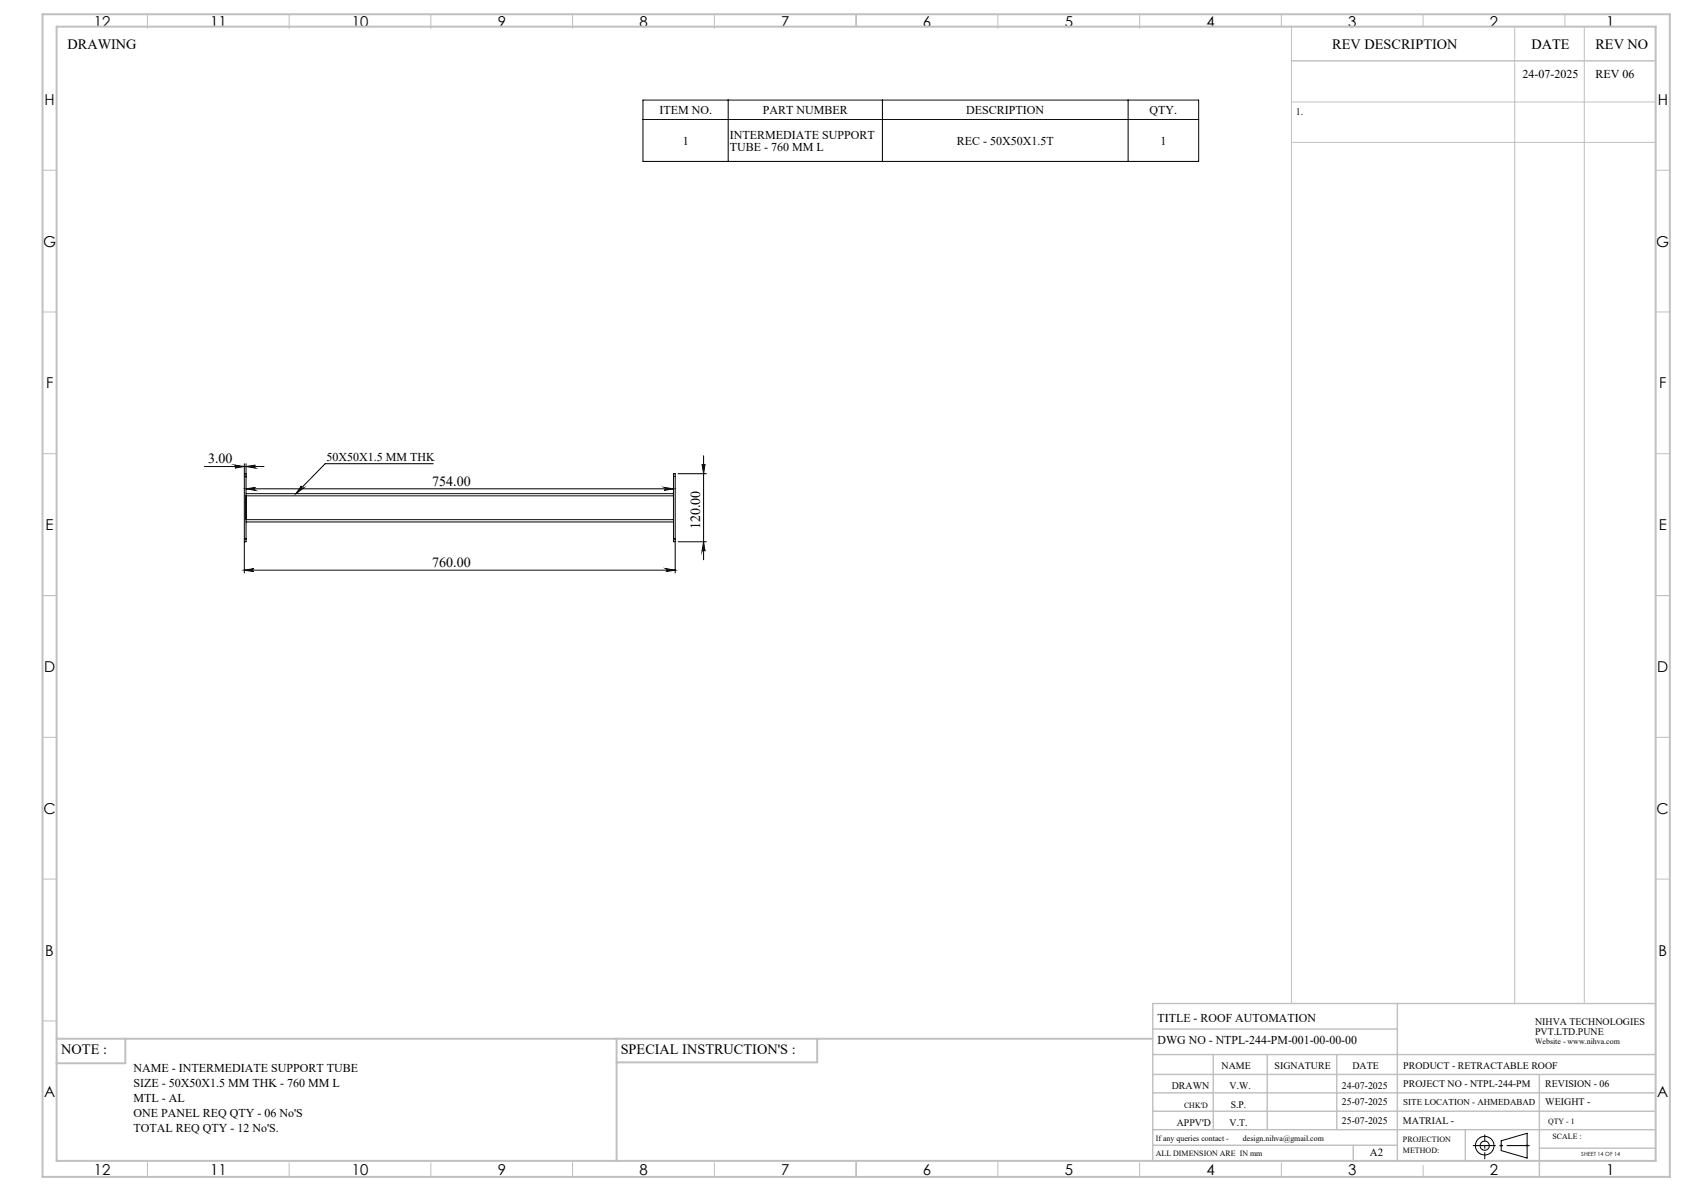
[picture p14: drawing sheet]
<svg xmlns="http://www.w3.org/2000/svg" width="594mm" height="420mm" viewBox="0 0 594 420" stroke-linecap="round" stroke-linejoin="round" font-family="sans-serif">
<defs><g id="words">
<g font-size="5.3">
<text x="33.1" y="9.5">12</text>
<text x="74.1" y="9.5">11</text>
<text x="124.1" y="9.5">10</text>
<text x="175.6" y="9.5">9</text>
<text x="225.6" y="9.5">8</text>
<text x="275.6" y="9.5">7</text>
<text x="325.6" y="9.5">6</text>
<text x="375.6" y="9.5">5</text>
<text x="425.6" y="9.5">4</text>
<text x="475.6" y="9.5">3</text>
<text x="525.6" y="9.5">2</text>
<text x="566.6" y="9.5">1</text>
<text x="15.7" y="37">H</text>
<text x="584.7" y="37">H</text>
<text x="15.2" y="87">G</text>
<text x="584.2" y="87">G</text>
<text x="16.2" y="137">F</text>
<text x="585.2" y="137">F</text>
<text x="16.1" y="187">E</text>
<text x="585.1" y="187">E</text>
<text x="15.5" y="237">D</text>
<text x="584.5" y="237">D</text>
<text x="15.4" y="287">C</text>
<text x="584.4" y="287">C</text>
<text x="16" y="337.1">B</text>
<text x="585" y="337.1">B</text>
<text x="15.5" y="387">A</text>
<text x="584.5" y="387">A</text>
<text x="33.1" y="414.5">12</text>
<text x="74.1" y="414.5">11</text>
<text x="124.1" y="414.5">10</text>
<text x="175.6" y="414.5">9</text>
<text x="225.6" y="414.5">8</text>
<text x="275.6" y="414.5">7</text>
<text x="325.6" y="414.5">6</text>
<text x="375.6" y="414.5">5</text>
<text x="425.6" y="414.5">4</text>
<text x="475.6" y="414.5">3</text>
<text x="525.6" y="414.5">2</text>
<text x="566.6" y="414.5">1</text>
</g>
<g font-size="5">
<text x="23.8" y="17.2">DRAWING</text>
<text x="470" y="17.4">REV DESCRIPTION</text>
<text x="540.2" y="17.4">DATE</text>
<text x="562.8" y="17.4">REV NO</text>
<text x="21.6" y="371.8">NOTE :</text>
<text x="218.9" y="371.8">SPECIAL INSTRUCTION'S :</text>
</g>
<g font-size="4.9">
<text x="73.4" y="163.3">3.00</text>
<text x="152.4" y="171.2">754.00</text>
<text x="247" y="186.7" transform="rotate(-90 247 186.7)">120.00</text>
<text x="152.4" y="199.9">760.00</text>
</g>
<g font-size="4.2">
<text x="537.1" y="27.6">24-07-2025</text>
<text x="562.8" y="27.6">REV 06</text>
<text x="232.6" y="40.2">ITEM NO.</text>
<text x="269.1" y="40.2">PART NUMBER</text>
<text x="340.8" y="40.2">DESCRIPTION</text>
<text x="405.5" y="40.2">QTY.</text>
<text x="240.8" y="51">1</text>
<text x="257.4" y="48.9">INTERMEDIATE SUPPORT</text>
<text x="257.4" y="53.2">TUBE - 760 MM L</text>
<text x="337.5" y="51">REC - 50X50X1.5T</text>
<text x="409.3" y="51">1</text>
<text x="115.1" y="162.4">50X50X1.5 MM THK</text>
<text x="408.3" y="360.3">TITLE - ROOF AUTOMATION</text>
<text x="408.3" y="368.2">DWG NO - NTPL-244-PM-001-00-00-00</text>
<text x="47.1" y="378.2">NAME - INTERMEDIATE SUPPORT TUBE</text>
<text x="47.1" y="383.4">SIZE - 50X50X1.5 MM THK - 760 MM L</text>
<text x="47.1" y="388.7">MTL - AL</text>
<text x="47.1" y="393.9">ONE PANEL REQ QTY - 06 No'S</text>
<text x="47.1" y="399.1">TOTAL REQ QTY - 12 No'S.</text>
</g>
<text font-size="3.9" x="483.2" y="407.7">A2</text>
<g font-size="3.5">
<text x="457" y="40.6">1.</text>
<text x="541.5" y="361.3">NIHVA TECHNOLOGIES</text>
<text x="541.5" y="364.9">PVT.LTD.PUNE</text>
<text x="430.9" y="377">NAME</text>
<text x="449.6" y="377">SIGNATURE</text>
<text x="477" y="377">DATE</text>
<text x="495" y="377">PRODUCT - RETRACTABLE ROOF</text>
<text x="495" y="383.3">PROJECT NO - NTPL-244-PM</text>
<text x="545.1" y="383.3">REVISION - 06</text>
<text x="413.3" y="384.1">DRAWN</text>
<text x="433.7" y="384.1">V.W.</text>
<text x="473.3" y="384.1">24-07-2025</text>
<text x="473.3" y="389.8">25-07-2025</text>
<text x="545.1" y="389.8">WEIGHT -</text>
<text x="434.2" y="390.6">S.P.</text>
<text x="415.1" y="396.9">APPV'D</text>
<text x="433.7" y="396.9">V.T.</text>
<text x="473.3" y="396.5">25-07-2025</text>
<text x="494.8" y="396.5">MATRIAL -</text>
</g>
<text font-size="3.2" x="495" y="389.6">SITE LOCATION - AHMEDABAD</text>
<g font-size="2.8">
<text x="541.5" y="368.3">Website - www.nihva.com</text>
<text x="417.6" y="390.6">CHK'D</text>
<text x="546.1" y="396.5">QTY - 1</text>
<text x="547.6" y="401.7">SCALE :</text>
<text x="407.7" y="402.2">If any queries contact -</text>
<text x="407.7" y="407.7">ALL DIMENSION ARE IN mm</text>
<text x="438.4" y="402.2">design.nihva@gmail.com</text>
<text x="494.8" y="402.7">PROJECTION</text>
<text x="494.8" y="406.5">METHOD:</text>
</g>
<text font-size="2" x="557.8" y="407.8">SHEET 14 OF 14</text>
</g></defs>
<g fill="none" stroke="#000" stroke-width=".35">
<path d="M226.8 35.3h196v21.6h-196zM256.9 35.3v21.6M311.3 35.3v21.6M397.9 35.3v21.6M226.8 42.1h196M72.1 164.5h21M82.9 164l3.3 .5-3.3 .5a.51 .51 0 0 0 .5-.5 .51 .51 0 0 0-.5-.5zM86.2 163.5v3.6M86.2 167.1h.6v.9h-.6M86.2 167.1v.9M86.2 168v22.1M86.8 163.5v26.6"/>
<path d="M86.8 164.5l3.3-.5a.51 .51 0 0 0-.5 .5 .51 .51 0 0 0 .5 .5zM86.8 172.4h150.8M86.8 172.4l3.3-.5a.51 .51 0 0 0-.5 .5 .51 .51 0 0 0 .5 .5zM86.8 174.1h150.8M86.8 174.9h150.8M106.3 171.4a.51 .51 0 0 0 .1 .7 .51 .51 0 0 0 .7 0l-2.7 2zM152.8 163.5h-38.1l-10.3 10.6M234.3 171.9l3.3 .5-3.3 .5a.51 .51 0 0 0 .4-.5 .51 .51 0 0 0-.4-.5zM237.6 168v-.9h.6v.9M237.6 168v22.1M237.6 168h.6M238.2 168v22.1"/>
<path d="M239.2 167.1h10M247.6 163.7a.51 .51 0 0 0 .6 .5 .51 .51 0 0 0 .5-.5l-.5 3.4zM248.2 160.7v36.7M86.2 191v11.1M86.2 190.1v.9M86.2 190.1h.6M86.8 190.1v.9h-.6M86.8 183.3h150.8M86.8 184.1h150.8M237.6 190.1v.9h.6M237.6 190.1h.6M238.2 191v11.1"/>
<path d="M238.2 190.1v.9M239.2 191h10M248.2 191l.5 3.4a.51 .51 0 0 0-.5-.5 .51 .51 0 0 0-.6 .5zM86.2 201.1h152M86.2 201.1l3.3-.6a.51 .51 0 0 0-.5 .5 .51 .51 0 0 0 .5 .6zM234.9 200.5l3.3 .6-3.3 .5a.51 .51 0 0 0 .4-.6 .51 .51 0 0 0-.4-.5zM529.5 402.3l9.2-2.7v8.8l-9.2-2.7z"/>
<circle cx="523.7" cy="404" r="1.62"/>
<circle cx="523.7" cy="404" r="3.3"/>
</g>
<g fill="none" stroke="#c0c0c0" stroke-width=".35">
<path d="M52 5v5M102 5v5M152 5v5M202 5v5M252 5v5M302 5v4.4M352 5v5M402 5v5M452 5v4.4M455.5 9.4v344.5M502 5v4.4M534.3 9.4v344.5"/>
<path d="M552 5v4.4M558.8 9.4v344.5M455.5 36h128.5M455.5 50.2h128.5M15 60h5M584 60h5M15 110h5M584 110h5M15 160h5M584 160h5M15 210h5M584 210h5"/>
<path d="M15 260h5M584 260h5M15 310h5M584 310h5M15 360h5M52 410v5M102 410v5M152 410v5M202 410v5M252 410v5M302 409.4v5.6M352 409.4v5.6"/>
<path d="M402 410v5M452 410v5M502 410.9v4.1M529 404h1M529.2 403.7l.7 .7M529.5 403.5v1M529.9 403.7l-.7 .7M538.1 404h1.1M538.3 403.7l.7 .7M538.7 403.5v1M539 403.7l-.7 .7"/>
</g>
<path d="M519.5 404h20.1" fill="none" stroke="#000" stroke-width=".35" stroke-dasharray="15.2 1.3 1.3 1.3" stroke-dashoffset="7.1" stroke-linecap="butt"/>
<path d="M523.7 408.8v-8.7" fill="none" stroke="#000" stroke-width=".35" stroke-dasharray="15.2 1.3 1.3 1.3" stroke-dashoffset="12.8" stroke-linecap="butt"/>
<g fill="none" stroke="#c0c0c0" stroke-width=".5">
<path d="M455.5 21.5h128.5M492.9 353.9v55.5M584 353.9h-177.4v55.5M406.6 371.9h177.4M406.6 378.9h177.4M406.6 362.9h86.3M428 371.9v26.5M447 371.9v26.5M471.5 371.9v26.5M543 378.9v36.1M406.6 391.9h177.4M406.6 385.4h177.4"/>
<path d="M406.6 398.4h177.4M516.9 398.4v11M406.6 403.9h86.3M477.3 403.9v5.5M543 404.9h41"/>
</g>
<path d="M15 5h574v410h-574zM20 9.4h564v400h-564zM20 366.3h386.6M44.2 366.3v8.6h-24.2M217.5 366.3v43.1M288.3 366.3v8.3h-70.8" fill="none" stroke="#c0c0c0" stroke-width=".7"/>
<g fill="#000">
<path d="M106.3 171.4a.51 .51 0 0 0 .1 .7 .51 .51 0 0 0 .7 0l-2.7 2z"/>
<path d="M86.8 164.5l3.3-.5a.51 .51 0 0 0-.5 .5 .51 .51 0 0 0 .5 .5zM82.9 164l3.3 .5-3.3 .5a.51 .51 0 0 0 .5-.5 .51 .51 0 0 0-.5-.5z"/>
<path d="M247.6 163.7a.51 .51 0 0 0 .6 .5 .51 .51 0 0 0 .5-.5l-.5 3.4zM248.2 191l.5 3.4a.51 .51 0 0 0-.5-.5 .51 .51 0 0 0-.6 .5z"/>
<path d="M86.2 201.1l3.3-.6a.51 .51 0 0 0-.5 .5 .51 .51 0 0 0 .5 .6zM234.9 200.5l3.3 .6-3.3 .5a.51 .51 0 0 0 .4-.6 .51 .51 0 0 0-.4-.5zM86.8 172.4l3.3-.5a.51 .51 0 0 0-.5 .5 .51 .51 0 0 0 .5 .5zM234.3 171.9l3.3 .5-3.3 .5a.51 .51 0 0 0 .4-.5 .51 .51 0 0 0-.4-.5z"/>
</g>
<use href="#words"/>
</svg>
